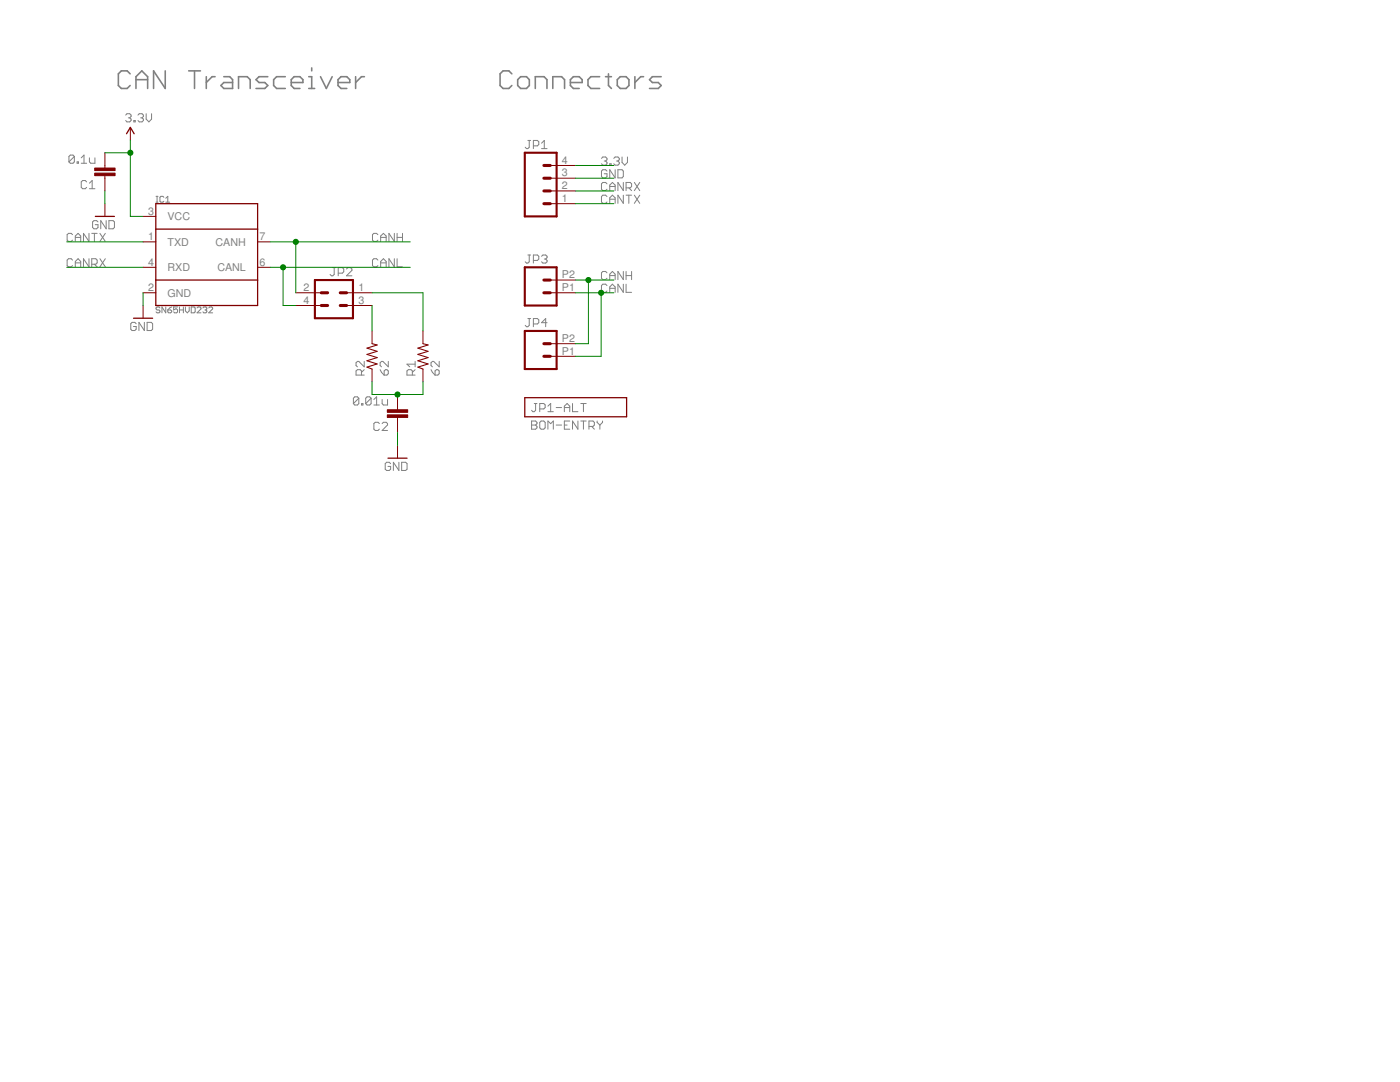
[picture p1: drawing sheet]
<svg xmlns="http://www.w3.org/2000/svg" width="279mm" height="216mm" viewBox="0 0 279 216" stroke-linecap="round" stroke-linejoin="round" font-family="sans-serif">
<defs><g id="words">
<g font-size="2.1" fill="#808080">
<text x="112.1" y="35.2">3</text>
<text x="112.1" y="32.7">4</text>
<text x="112.1" y="40.3">1</text>
<text x="112.1" y="37.8">2</text>
<text x="29.6" y="47.9">1</text>
<text x="29.6" y="42.8">3</text>
<text x="33.4" y="43.9">VCC</text>
<text x="51.8" y="47.9">7</text>
<text x="29.6" y="53">4</text>
<text x="33.4" y="49">TXD</text>
<text x="43" y="49">CANH</text>
<text x="51.8" y="53">6</text>
<text x="29.6" y="58.1">2</text>
<text x="33.4" y="59.2">GND</text>
<text x="33.4" y="54.1">RXD</text>
<text x="43.4" y="54.1">CANL</text>
<text x="60.6" y="58.1">2</text>
<text x="71.5" y="58.1">1</text>
<text x="112.1" y="58.1">P1</text>
<text x="112.1" y="55.5">P2</text>
<text x="60.6" y="60.6">4</text>
<text x="71.5" y="60.6">3</text>
<text x="112.1" y="70.8">P1</text>
<text x="112.1" y="68.2">P2</text>
</g>
</g></defs>
<g fill="none" stroke="#808080" stroke-width=".32">
<path d="M26 14.7l-.6-.6h-1.2l-.6 .6v2.4l.6 .6h1.2l.6-.6M27.1 17.7v-2.4l1.2-1.2 1.2 1.2v2.4M27.1 15.9h2.4M33 14.1v3.6l-2.4-3.6v3.6M37.7 14.1h2.3M38.8 14.1v3.6M41.2 15.3v2.4M42.9 15.3h-.6l-1.1 1.2M44.7 15.3h1.1l.6 .6v1.8h-1.7l-.6-.6 .6-.6h1.7M47.6 17.7v-2.4h1.7l.6 .6v1.8M53.4 15.3h-1.7l-.6 .6 .6 .6h1.2l.5 .6-.5 .6h-1.8M56.9 15.3h-1.7l-.6 .6v1.2l.6 .6h1.7"/>
<path d="M58.1 16.5h2.4v-.6l-.6-.6h-1.2l-.6 .6v1.2l.6 .6h1.2M61.6 17.7h1.2M61.6 15.3h.6v2.4M62.2 13.5v.6M64 15.3l1.1 2.4 1.2-2.4M67.5 16.5h2.3v-.6l-.6-.6h-1.1l-.6 .6v1.2l.6 .6h1.1M71 15.3v2.4M72.7 15.3h-.6l-1.1 1.2M102.2 14.7l-.6-.6h-1.2l-.6 .6v2.4l.6 .6h1.2l.6-.6M103.3 15.9l.6-.6h1.2l.5 .6v1.2l-.5 .6h-1.2l-.6-.6zM106.8 17.7v-2.4h1.8l.6 .6v1.8M110.3 17.7v-2.4h1.8l.6 .6v1.8"/>
<path d="M113.8 16.5h2.4v-.6l-.6-.6h-1.2l-.6 .6v1.2l.6 .6h1.2M119.7 15.3h-1.8l-.6 .6v1.2l.6 .6h1.8M120.8 15.3h1.2M121.4 14.7v2.4l.6 .6M123.2 15.9l.6-.6h1.1l.6 .6v1.2l-.6 .6h-1.1l-.6-.6zM126.7 15.3v2.4M128.4 15.3h-.5l-1.2 1.2M132 15.3h-1.8l-.6 .6 .6 .6h1.2l.6 .6-.6 .6h-1.8"/>
</g>
<g fill="none" stroke="#808080" stroke-width=".2">
<path d="M14.8 31.2l-.2-.3h-.6l-.2 .3v1.1M14.8 31.2v1.1l-.2 .3h-.6l-.2-.3M14.8 31.2l-1 1.1M15.4 32.3h.3v.3h-.3zM16.2 32.6h1.1M16.2 31.5l.6-.6v1.7M17.3 36.3l-.3-.3h-.5l-.3 .3v1.1l.3 .3h.5l.3-.3M17.8 31.5v.8l.3 .3h.8v-1.1M17.8 37.7h1.1M17.8 36.6l.6-.6v1.7M25.1 23l.2-.3h.6l.3 .3v.2l-.3 .3M25.6 23.5h.3"/>
<path d="M25.9 23.5l.3 .3v.2l-.3 .3h-.6l-.2-.3M26.7 24h.3v.3h-.3zM27.5 23l.3-.3h.5l.3 .3v.2l-.3 .3M28.1 23.5h.2M28.3 23.5l.3 .3v.2l-.3 .3h-.5l-.3-.3M29.2 22.7v1.1l.5 .5 .5-.5v-1.1M31.1 39.2h.4M31.3 39.2v1.1M32.7 39.4l-.2-.2h-.4l-.2 .2v.8l.2 .1h.4l.2-.1M33.1 39.6l.4-.4v1.1M105.3 28h.6M105.6 28v1.4l-.3 .3h-.2l-.3-.3"/>
<path d="M106.4 29.1h.9l.2-.3v-.5l-.2-.3h-.9v1.7M108.1 29.7h1.1M108.1 28.6l.5-.6v1.7M120 31.6l.3-.3h.6l.2 .3v.3l-.2 .2M120.6 32.1h.3M120.9 32.1l.2 .3v.3l-.2 .3h-.6l-.3-.3M121.1 39.2l-.2-.3h-.6l-.3 .3v1.1l.3 .3h.6l.2-.3M121.1 34.1l-.2-.2h-.6l-.3 .2v1.1l.3 .3h.6l.2-.3v-.5h-.5M121.1 36.7l-.2-.3h-.6l-.3 .3v1.1l.3 .2h.6l.2-.2M121.7 32.7h.3v.3h-.3zM121.7 38v-1.1l.5-.5 .6 .5v1.1M121.7 39.8h1.1"/>
<path d="M121.7 37.2h1.1M122.5 31.6l.3-.3h.5l.3 .3v.3l-.3 .2M122.8 33.9v1.6l-1.1-1.6v1.6M123 32.1h.3M123.3 32.1l.3 .3v.3l-.3 .3h-.5l-.3-.3M123.3 33.9h.8l.3 .2v1.1l-.3 .3h-.8zM124.1 31.3v1.1l.6 .6 .5-.6v-1.1M124.4 36.4v1.6l-1.1-1.6v1.6M124.4 38.9v1.7l-1.1-1.7v1.7M124.9 38.9h1.1M124.9 37.5h.9l.2-.3v-.5l-.2-.3h-.9v1.6M125.5 38.9v1.7"/>
<path d="M125.5 37.5l.5 .5M126.6 38.9l1.1 1.7M126.6 36.4l1.1 1.6M127.7 38.9l-1.1 1.7M127.7 36.4l-1.1 1.6M14.5 51.9l-.3-.3h-.5l-.3 .3v1.1l.3 .3h.5l.3-.3M14.5 46.8l-.3-.2h-.5l-.3 .2v1.1l.3 .3h.5l.3-.3M15 48.2v-1.1l.6-.5 .5 .5v1.1M15 53.3v-1.1l.6-.6 .5 .6v1.1M15 47.4h1.1M15 52.5h1.1M17.8 46.6v1.6l-1.1-1.6v1.6"/>
<path d="M17.8 51.6v1.7l-1.1-1.7v1.7M18.3 46.6h1.1M18.3 52.7h.8l.3-.2v-.6l-.3-.3h-.8v1.7M18.8 46.6v1.6M18.8 52.7l.6 .6M19.6 44.3l-.3-.3h-.5l-.3 .3v1.1l.3 .3h.5l.3-.3v-.6h-.6M19.9 46.6l1.1 1.6M19.9 51.6l1.1 1.7M21 46.6l-1.1 1.6M21 51.6l-1.1 1.7M21.2 44v1.7l-1.1-1.7v1.7M21.7 44h.9l.2 .3v1.1l-.2 .3h-.9z"/>
<path d="M31.1 40.3h.4M33.1 40.3h.8M66.4 53.4h.6M66.7 53.4v1.4l-.3 .2h-.3l-.2-.2M67.5 54.5h.8l.3-.3v-.5l-.3-.3h-.8v1.6M69.2 53.7l.2-.3h.6l.2 .3v.3l-1 1h1M75.4 46.8l-.3-.2h-.5l-.3 .2v1.1l.3 .3h.5l.3-.3M75.4 51.9l-.3-.3h-.5l-.3 .3v1.1l.3 .3h.5l.3-.3M76 47.4h1.1M76 52.5h1.1M76 48.2v-1.1l.5-.5 .6 .5v1.1M76 53.3v-1.1l.5-.6 .6 .6v1.1"/>
<path d="M78.7 46.6v1.6l-1.1-1.6v1.6M78.7 51.6v1.7l-1.1-1.7v1.7M79.2 47.4h1.1M79.2 51.6v1.7h1.1M79.2 46.6v1.6M80.3 46.6v1.6M105.3 50.9h.6M105.6 50.9v1.3l-.3 .3h-.2l-.3-.3M106.4 52h.9l.2-.3v-.6l-.2-.2h-.9v1.6M108.1 51.1l.3-.2h.5l.3 .2v.3l-.3 .3M108.6 51.7h.3M108.9 51.7l.3 .3v.2l-.3 .3h-.5l-.3-.3"/>
<path d="M121.1 54.4l-.2-.2h-.6l-.3 .2v1.1l.3 .3h.6l.2-.3M121.1 57l-.2-.3h-.6l-.3 .3v1.1l.3 .2h.6l.2-.2M121.7 40.6v-1.1l.5-.6 .6 .6v1.1M121.7 55.8v-1.1l.5-.5 .6 .5v1.1M121.7 58.3v-1l.5-.6 .6 .6v1M121.7 55h1.1M121.7 57.5h1.1M124.4 54.2v1.6l-1.1-1.6v1.6M124.4 56.7v1.6l-1.1-1.6v1.6M124.9 54.2v1.6M124.9 56.7v1.6h1.1M124.9 55h1.1"/>
<path d="M126 54.2v1.6M27.2 64.6l-.3-.3h-.5l-.3 .3v1.1l.3 .3h.5l.3-.3v-.5h-.6M28.8 64.3v1.7l-1.1-1.7v1.7M29.4 64.3h.8l.3 .3v1.1l-.3 .3h-.8zM31.9 61.4l-.2-.1h-.4l-.2 .1 .2 .4h.4l.2 .2-.2 .4h-.4l-.2-.2M33.1 61.3v1.1l-.8-1.1v1.1M33.5 61.8h.6l.2 .4-.2 .2h-.4l-.2-.2zM34.3 61.3l-.8 .5M35.4 61.3h-.8v.5l.4-.2 .4 .2v.4l-.2 .2h-.4l-.2-.2M35.8 61.8h.8M35.8 61.3v1.1M36.6 61.3v1.1"/>
<path d="M37 61.3v.7l.4 .4 .4-.4v-.7M38.2 61.3h.5l.2 .1v.8l-.2 .2h-.5zM39.3 61.4l.2-.1h.4l.2 .1v.2l-.8 .8h.8M40.5 61.4l.2-.1h.4l.2 .1-.2 .4M40.9 61.8h.2M41.1 61.8l.2 .2-.2 .4h-.4l-.2-.2M41.7 61.4l.2-.1h.3l.2 .1v.2l-.7 .8h.7M71.6 79.5l-.3-.3h-.5l-.3 .3v1M71.6 79.5v1l-.3 .3h-.5l-.3-.3M71.6 79.5l-1.1 1M72.1 74.8v-.8l-.2-.2h-.6l-.2 .2v.8h1.6M72.7 72.1v1.1l-1.1-1.1h-.3l-.2 .3v.5l.2 .3"/>
<path d="M72.7 73.8l-.6 .5M74.1 79.5l-.3-.3h-.5l-.3 .3v1M74.1 79.5v1l-.3 .3h-.5l-.3-.3M74.1 79.5l-1.1 1M74.6 79.7l.6-.5v1.6M75.9 73.8l.8 1M76.3 79.7v.8l.2 .3h.8v-1.1M76.7 74l.2-.2h.3l.3 .2v.6l-.3 .2h-.5zM77.5 72.1v1.1l-1.1-1.1h-.3l-.2 .3v.5l.2 .3M82.3 74.8v-.8l-.3-.2h-.5l-.3 .2v.8h1.6M82.8 73.8l-.5 .5M82.8 72.7h-1.6l.6 .5"/>
<path d="M82.8 72.1v1.1M86 73.8l.8 1M86.8 74l.3-.2h.3l.3 .2v.6l-.3 .2h-.6zM87.7 72.1v1.1l-1.1-1.1h-.3l-.3 .3v.5l.3 .3M105.3 63.6h.6M105.6 63.6v1.3l-.3 .3h-.2l-.3-.3M106.4 64.6h.9l.2-.2v-.6l-.2-.2h-.9v1.6M109.2 64.4h-1.1l.8-.8v1.6M72.2 80.5h.2v.3h-.2zM74.6 80.8h1.1M75.7 84.5l-.3-.2h-.5l-.3 .2v1.1l.3 .3h.5l.3-.3M76.3 84.5l.2-.2h.6l.2 .2v.3l-1 1.1h1"/>
<path d="M78 92.5l-.3-.3h-.5l-.3 .3v1.1l.3 .3h.5l.3-.3v-.5h-.6M79.6 92.2v1.7l-1.1-1.7v1.7M80.2 92.2h.8l.2 .3v1.1l-.2 .3h-.8zM106.1 84h.8l.3 .3v.2l-.3 .3 .3 .3v.3l-.3 .2h-.8zM106.1 84.8h.8M106.6 80.5h.6M106.9 80.5v1.4l-.3 .2h-.3l-.2-.2M107.7 81.6h.8l.3-.3v-.5l-.3-.3h-.8v1.6M108 84h.5l.3 .3v1.1l-.3 .2h-.5l-.3-.2v-1.1zM109.3 82.1h1.1M109.3 81l.6-.5v1.6M109.3 85.6v-1.6l.6 .5 .5-.5v1.6"/>
<path d="M111 81.3h1.1M111 84.8h1.1M112.6 81.3h1.1M112.6 82.1v-1.1l.6-.5 .5 .5v1.1M112.6 84.8h.6M113.7 84h-1.1v1.6h1.1M114.3 80.5v1.6h1M115.3 84v1.6l-1-1.6v1.6M115.9 80.5h1.1M115.9 84h1.1M116.4 80.5v1.6M116.4 84v1.6"/>
<path d="M117.5 85.1h.8l.3-.3v-.5l-.3-.3h-.8v1.6M118.1 85.1l.5 .5M119.2 84v.3l.5 .5M119.7 84.8v.8M120.2 84v.3l-.5 .5"/>
</g>
<path d="M25.3 26.7l.7-1.3 .8 1.3M19 43.2h3.8M31.1 40.6h20.3v20.4h-20.3zM31.1 55.9h20.3M31.1 45.7h20.3M26.6 63.5h3.9M104.7 79.4h20.4v3.8h-20.4zM77.4 91.4h3.8" fill="none" stroke="#800000" stroke-width=".25"/>
<g fill="none" stroke="#800000" stroke-width=".2">
<path d="M20.9 30.5v3M20.9 35.1v3M26 25.4v2.6M109.8 38.1h5.1M109.8 35.6h5.1M109.8 33h5.1M20.9 40.6v2.6M28.6 48.3h2.5M28.6 53.3h2.5M28.6 58.4h2.5M28.6 43.2h2.5M51.4 48.3h2.6"/>
<path d="M51.4 53.3h2.6M59 58.4h5.1M69.2 58.4h5.1M109.8 58.4h5.1M109.8 40.6h5.1M109.8 55.9h5.1M28.6 61v2.5M59 61h5.1M69.2 61h5.1M74.3 66v2.6M74.3 73.6v2.6M79.3 78.7v3.1"/>
<path d="M84.4 66v2.6M84.4 73.6v2.6M109.8 71.1h5.1M109.8 68.6h5.1M79.3 83.3v3M79.3 88.9v2.5"/>
</g>
<path d="M74.3 68.6l1 .2-2.1 .7 2.1 .6-2.1 .6 2.1 .7-2.1 .6 2.1 .6-2.1 .7 1.1 .3M84.4 68.6l1 .2-2 .7 2 .6-2 .6 2 .7-2 .6 2 .6-2 .7 1 .3" fill="none" stroke="#800000" stroke-width=".21"/>
<g fill="#800000" stroke="#800000" stroke-width=".2">
<path d="M18.9 33.5h4.1v.5h-4.1z"/>
<path d="M18.9 34.5h4.1v.6h-4.1z"/>
<path d="M77.3 81.8h4.1v.5h-4.1z"/>
<path d="M77.3 82.8h4.1v.5h-4.1z"/>
</g>
<path d="M104.7 30.5h6.4v12.7h-6.4zM62.8 55.9h7.6v7.6h-7.6zM104.7 53.3h6.4v7.7h-6.4zM104.7 66h6.4v7.6h-6.4z" fill="none" stroke="#800000" stroke-width=".42"/>
<path d="M108.5 35.6h1.3M108.5 38.1h1.3M108.5 33h1.3M64.1 58.4h1.3M67.9 58.4h1.3M108.5 40.6h1.3M108.5 55.9h1.3M108.5 58.4h1.3M64.1 61h1.3M67.9 61h1.3M108.5 68.6h1.3M108.5 71.1h1.3" fill="none" stroke="#800000" stroke-width=".61"/>
<g fill="none" stroke="#008000" stroke-width=".2">
<path d="M20.9 30.5h5.1M20.9 38.1v2.5M26 28v15.2h2.6M114.9 33h7.6M114.9 38.1h7.6M114.9 35.6h7.6M13.3 48.3h15.3M13.3 53.3h15.3M28.6 58.4v2.6M54 48.3h27.9M54 53.3h27.9M56.5 53.3v7.7h2.5"/>
<path d="M59 48.3v10.1M74.3 58.4h10.1v7.6M114.9 40.6h7.6M114.9 55.9h7.6M114.9 58.4h7.6M117.4 55.9v12.7h-2.5M120 58.4v12.7h-5.1M74.3 76.2v2.5h10.1v-2.5M74.3 61v5M79.3 86.3v2.6"/>
</g>
<g fill="#008000" stroke="#008000" stroke-width=".2">
<circle cx="26" cy="30.5" r=".51"/>
<circle cx="59" cy="48.3" r=".51"/>
<circle cx="117.4" cy="55.9" r=".51"/>
<circle cx="56.5" cy="53.3" r=".51"/>
<circle cx="120" cy="58.4" r=".51"/>
<circle cx="79.3" cy="78.7" r=".51"/>
</g>
<use href="#words"/>
</svg>
